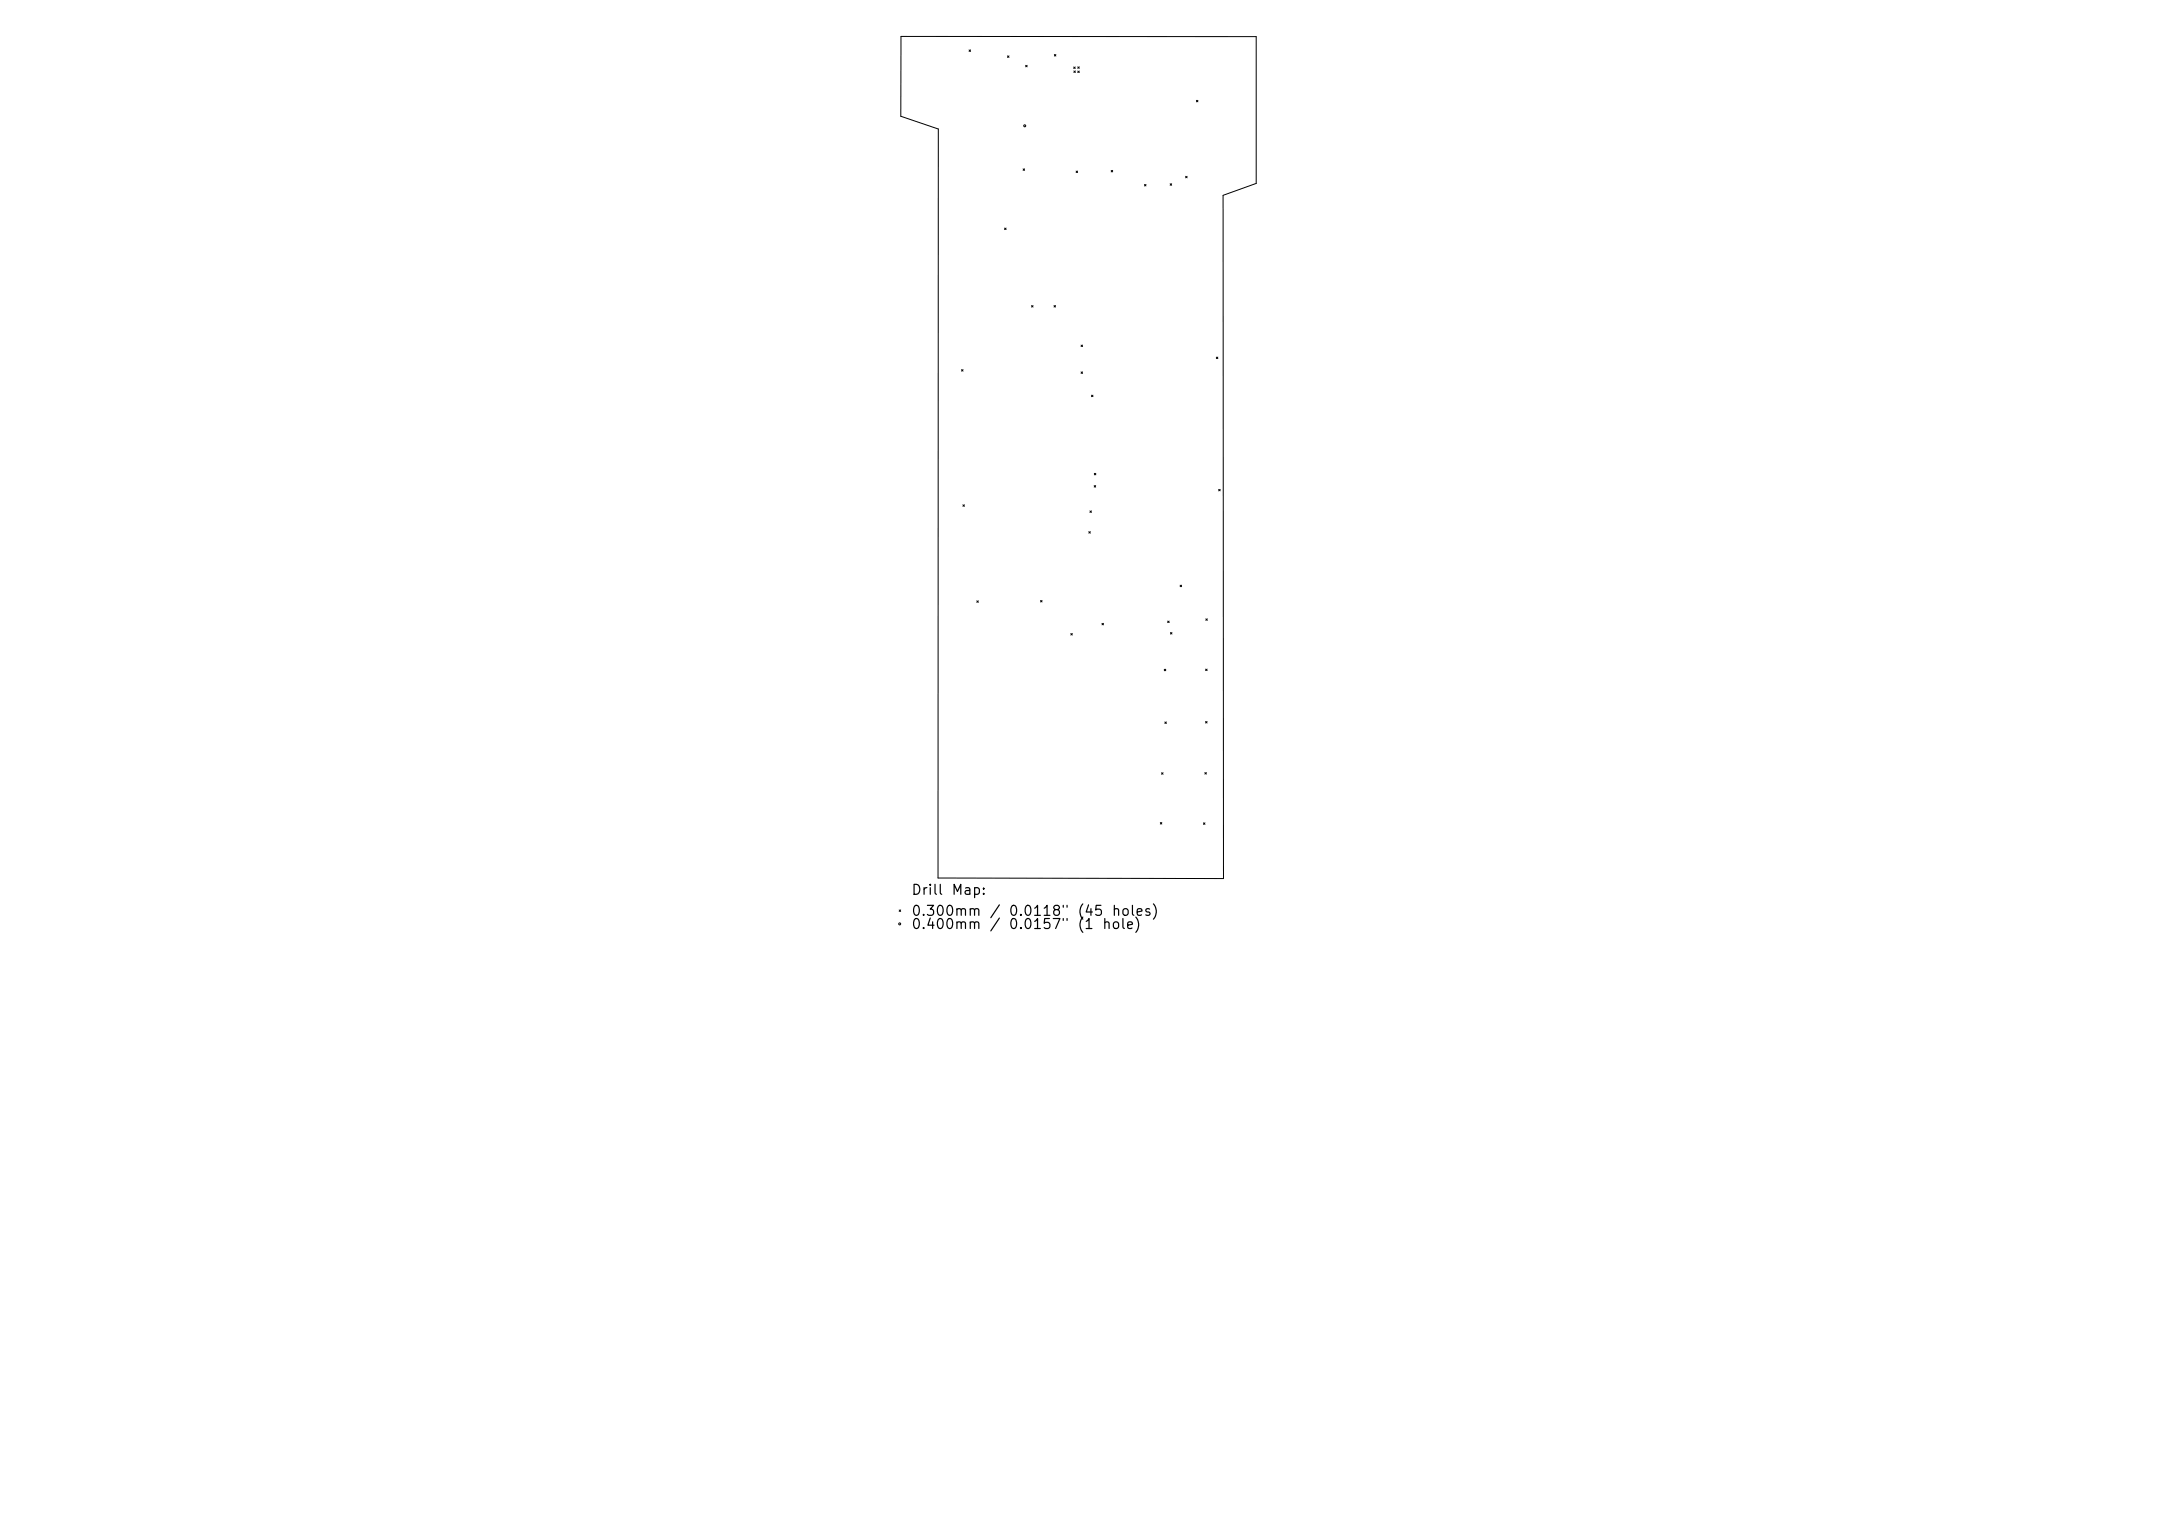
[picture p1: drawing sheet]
<svg xmlns="http://www.w3.org/2000/svg" width="297mm" height="210mm" viewBox="0 0 297 210" stroke-linecap="round" stroke-linejoin="round" font-family="sans-serif">
<defs><g id="words">
<g font-size="1.4">
<text x="125.4" y="123.6">Drill</text>
<text x="130.9" y="123.6">Map:</text>
<text x="125.4" y="126.5">0.300mm</text>
<text x="125.4" y="128.3">0.400mm</text>
<text x="136.2" y="126.5">/</text>
<text x="138.8" y="126.5">0.0118&quot;</text>
<text x="138.8" y="128.3">0.0157&quot;</text>
<text x="148.2" y="126.5">(45</text>
<text x="148.2" y="128.3">(1</text>
<text x="151.7" y="128.3">hole)</text>
<text x="153" y="126.5">holes)</text>
</g>
</g></defs>
<g fill="none" stroke="#000" stroke-width=".14">
<path d="M124.1 5h48.9v20.3l-4.6 1.6 .1 94.1-39.3-.1v-103.1l-5.2-1.8zM133.4 6.9l.2 .2M133.6 6.9l-.2 .2M138.7 7.7l.2 .2M138.9 7.7l-.2 .2M141.2 9l.2 .2M141.4 9l-.2 .2M145.2 7.5l.2 .2M145.4 7.5l-.2 .2M147.8 9.2l.2 .2M147.9 9.8l.2 .2M148 9.2l-.2 .2"/>
<path d="M148.1 9.8l-.2 .2M148.4 9.8l.2 .2M148.4 9.2l.2 .2M148.6 9.2l-.2 .2M148.6 9.8l-.2 .2M164.7 13.8l.2 .2M164.9 13.8l-.2 .2M138.3 31.4l.2 .2M138.5 31.4l-.2 .2M140.9 23.3l.2 .2M141.1 23.3l-.2 .2M148.2 23.6l.2 .2"/>
<path d="M148.4 23.6l-.2 .2M153 23.5l.2 .2M153.2 23.5l-.2 .2M157.6 25.4l.2 .2M157.8 25.4l-.2 .2M161.1 25.3l.2 .2M161.3 25.3l-.2 .2M163.3 24.3l.2 .2M163.5 24.3l-.2 .2M132.4 50.9l.2 .2M132.6 50.9l-.2 .2M142 42.1l.2 .2"/>
<path d="M142.2 42.1l-.2 .2M145.1 42.1l.2 .2M145.3 42.1l-.2 .2M148.9 47.5l.2 .2M148.9 51.2l.2 .2M149.1 47.5l-.2 .2M149.1 51.2l-.2 .2M150.3 54.4l.2 .2M150.5 54.4l-.2 .2M167.5 49.2l.2 .2M167.7 49.2l-.2 .2M132.6 69.5l.2 .2"/>
<path d="M132.8 69.5l-.2 .2M149.9 73.2l.2 .2M150.1 70.4l.2 .2M150.1 73.2l-.2 .2M150.3 70.4l-.2 .2M150.7 66.9l.2 .2M150.7 65.2l.2 .2M150.9 66.9l-.2 .2M150.9 65.2l-.2 .2M167.8 67.4l.2 .2M168 67.4l-.2 .2M134.5 82.7l.2 .2"/>
<path d="M134.7 82.7l-.2 .2M143.3 82.7l.2 .2M143.5 82.7l-.2 .2M147.4 87.2l.3 .3M147.7 87.2l-.3 .3M151.7 85.8l.2 .2M151.9 85.8l-.2 .2M160.3 92.2l.2 .2M160.4 99.4l.2 .2M160.5 92.2l-.2 .2M160.6 99.4l-.2 .2M160.8 85.5l.2 .2"/>
<path d="M161 85.5l-.2 .2M161.2 87.1l.2 .2M161.4 87.1l-.2 .2M162.5 80.6l.2 .2M162.7 80.6l-.2 .2M166 99.4l.2 .2M166 92.1l.2 .2M166 85.2l.2 .2M166.2 99.4l-.2 .2M166.2 92.1l-.2 .2M166.2 85.2l-.2 .2M159.8 113.3l.2 .2"/>
<path d="M159.9 106.4l.2 .2M160 113.3l-.2 .2M160.1 106.4l-.2 .2M165.7 113.3l.2 .2M165.9 106.4l.2 .2M165.9 113.3l-.2 .2M166.1 106.4l-.2 .2M123.8 125.3l.2 .2M124 125.3l-.2 .2"/>
<circle cx="141.1" cy="17.3" r=".14"/>
<circle cx="123.9" cy="127.2" r=".14"/>
</g>
<use href="#words"/>
</svg>
